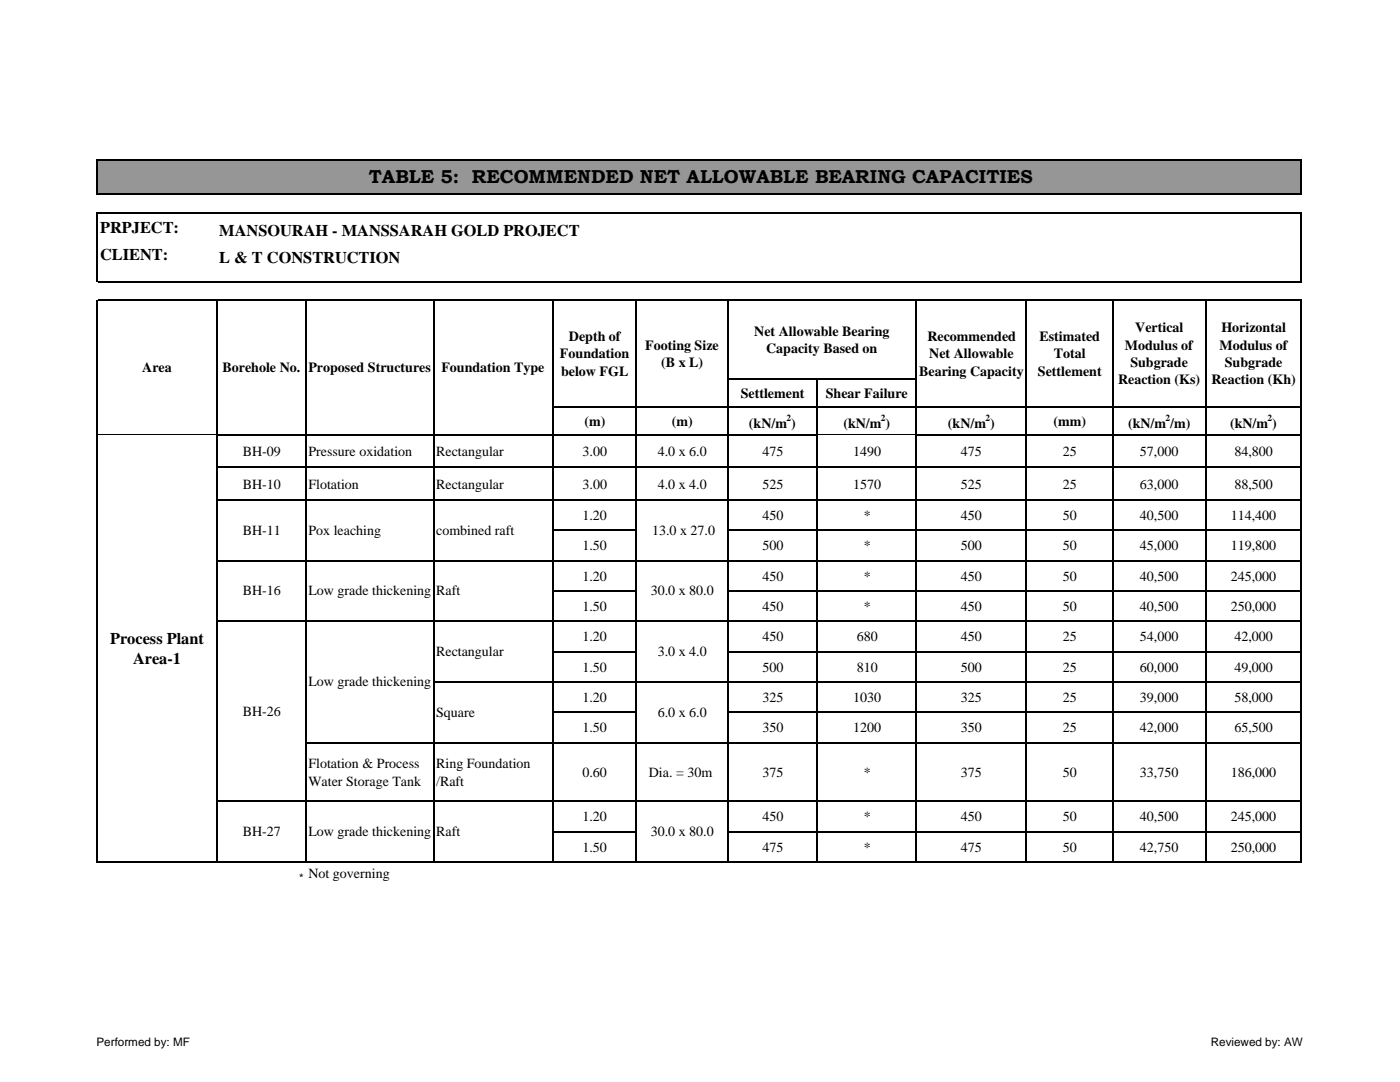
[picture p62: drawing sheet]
<svg xmlns="http://www.w3.org/2000/svg" width="279mm" height="216mm" viewBox="0 0 279 216" stroke-linecap="round" stroke-linejoin="round" font-family="sans-serif">
<defs><g id="words">
<text font-size="3.7" x="73.6" y="36.5">TABLE 5: RECOMMENDED NET ALLOWABLE BEARING CAPACITIES</text>
<g font-size="3.3">
<text x="20" y="46.4">PRPJECT:</text>
<text x="43.8" y="47">MANSOURAH - MANSSARAH GOLD PROJECT</text>
<text x="20" y="51.9">CLIENT:</text>
<text x="43.8" y="52.4">L &amp; T CONSTRUCTION</text>
<text x="22" y="128.4">Process Plant</text>
<text x="26.5" y="132.5">Area-1</text>
</g>
<g font-size="2.8">
<text x="111.8" y="71.5">Foundation</text>
<text x="113.5" y="68">Depth of</text>
<text x="128.8" y="69.8">Footing Size</text>
<text x="150.5" y="67">Net Allowable Bearing</text>
<text x="152.9" y="70.4">Capacity Based on</text>
<text x="185.1" y="68">Recommended</text>
<text x="185.5" y="71.5">Net Allowable</text>
<text x="207.4" y="68">Estimated</text>
<text x="210.3" y="71.5">Total</text>
<text x="224.5" y="69.8">Modulus of</text>
<text x="226.6" y="66.3">Vertical</text>
<text x="243.4" y="69.8">Modulus of</text>
<text x="243.8" y="66.3">Horizontal</text>
<text x="28.4" y="74.3">Area</text>
<text x="44.4" y="74.3">Borehole No.</text>
<text x="61.6" y="74.3">Proposed Structures</text>
<text x="88.1" y="74.3">Foundation Type</text>
<text x="112" y="75">below FGL</text>
<text x="132" y="73.2">(B x L)</text>
<text x="183.4" y="75">Bearing Capacity</text>
<text x="207.1" y="75">Settlement</text>
<text x="223.1" y="76.7">Reaction (Ks)</text>
<text x="225.6" y="73.2">Subgrade</text>
<text x="241.8" y="76.7">Reaction (Kh)</text>
<text x="244.4" y="73.2">Subgrade</text>
<text x="147.8" y="79.5">Settlement</text>
<text x="164.8" y="79.5">Shear Failure</text>
<text x="116.6" y="85">(m)</text>
<text x="134.1" y="85">(m)</text>
<text x="149.5" y="85.3">(kN/m )</text>
<text x="168.3" y="85.3">(kN/m )</text>
<text x="189.2" y="85.3">(kN/m )</text>
<text x="210.2" y="85">(mm)</text>
<text x="225.1" y="85.3">(kN/m /m)</text>
<text x="245.5" y="85.3">(kN/m )</text>
<text x="48.5" y="91">BH-09</text>
<text x="61.6" y="91">Pressure oxidation</text>
<text x="87" y="91">Rectangular</text>
<text x="116.3" y="91">3.00</text>
<text x="131.3" y="91">4.0 x 6.0</text>
<text x="152.1" y="91">475</text>
<text x="170.3" y="91">1490</text>
<text x="191.8" y="91">475</text>
<text x="212.1" y="91">25</text>
<text x="227.5" y="91">57,000</text>
<text x="246.3" y="91">84,800</text>
<text x="48.5" y="97.5">BH-10</text>
<text x="61.6" y="97.5">Flotation</text>
<text x="87" y="97.5">Rectangular</text>
<text x="116.3" y="97.5">3.00</text>
<text x="131.3" y="97.5">4.0 x 4.0</text>
<text x="152.2" y="97.5">525</text>
<text x="170.3" y="97.5">1570</text>
<text x="191.8" y="97.5">525</text>
<text x="212.1" y="97.5">25</text>
<text x="227.5" y="97.5">63,000</text>
<text x="246.3" y="97.5">88,500</text>
<text x="48.5" y="106.7">BH-11</text>
<text x="61.6" y="106.7">Pox leaching</text>
<text x="87" y="106.7">combined raft</text>
<text x="116.2" y="103.8">1.20</text>
<text x="130.2" y="106.7">13.0 x 27.0</text>
<text x="152.1" y="103.8">450</text>
<text x="172.4" y="103.8">*</text>
<text x="191.8" y="103.8">450</text>
<text x="212.1" y="103.8">50</text>
<text x="227.5" y="103.8">40,500</text>
<text x="245.6" y="103.8">114,400</text>
<text x="116.2" y="109.8">1.50</text>
<text x="152.1" y="109.8">500</text>
<text x="172.4" y="109.8">*</text>
<text x="191.8" y="109.8">500</text>
<text x="212.1" y="109.8">50</text>
<text x="227.5" y="109.8">45,000</text>
<text x="245.6" y="109.8">119,800</text>
<text x="48.5" y="118.8">BH-16</text>
<text x="61.6" y="118.8">Low grade thickening Raft</text>
<text x="116.2" y="115.9">1.20</text>
<text x="129.9" y="118.8">30.0 x 80.0</text>
<text x="152.1" y="115.9">450</text>
<text x="172.4" y="115.9">*</text>
<text x="191.8" y="115.9">450</text>
<text x="212.1" y="115.9">50</text>
<text x="227.5" y="115.9">40,500</text>
<text x="245.6" y="115.9">245,000</text>
<text x="116.2" y="121.9">1.50</text>
<text x="152.1" y="121.9">450</text>
<text x="172.4" y="121.9">*</text>
<text x="191.8" y="121.9">450</text>
<text x="212.1" y="121.9">50</text>
<text x="227.5" y="121.9">40,500</text>
<text x="245.6" y="121.9">250,000</text>
<text x="87" y="130.9">Rectangular</text>
<text x="116.2" y="128">1.20</text>
<text x="131.3" y="130.9">3.0 x 4.0</text>
<text x="152.1" y="128">450</text>
<text x="171" y="128">680</text>
<text x="191.8" y="128">450</text>
<text x="212.1" y="128">25</text>
<text x="227.5" y="128">54,000</text>
<text x="246.3" y="128">42,000</text>
<text x="61.6" y="136.9">Low grade thickening</text>
<text x="116.2" y="134">1.50</text>
<text x="152.1" y="134">500</text>
<text x="171" y="134">810</text>
<text x="191.8" y="134">500</text>
<text x="212.1" y="134">25</text>
<text x="227.5" y="134">60,000</text>
<text x="246.3" y="134">49,000</text>
<text x="48.5" y="142.8">BH-26</text>
<text x="87" y="143">Square</text>
<text x="116.2" y="140.1">1.20</text>
<text x="131.3" y="143">6.0 x 6.0</text>
<text x="152.1" y="140.1">325</text>
<text x="170.3" y="140.1">1030</text>
<text x="191.8" y="140.1">325</text>
<text x="212.1" y="140.1">25</text>
<text x="227.5" y="140.1">39,000</text>
<text x="246.3" y="140.1">58,000</text>
<text x="116.2" y="146.1">1.50</text>
<text x="152.1" y="146.1">350</text>
<text x="170.3" y="146.1">1200</text>
<text x="191.8" y="146.1">350</text>
<text x="212.1" y="146.1">25</text>
<text x="227.5" y="146.1">42,000</text>
<text x="246.3" y="146.1">65,500</text>
<text x="61.6" y="153.2">Flotation &amp; Process</text>
<text x="87" y="153.2">Ring Foundation</text>
<text x="116.2" y="155">0.60</text>
<text x="129.5" y="155">Dia. = 30m</text>
<text x="152.1" y="155">375</text>
<text x="172.4" y="155">*</text>
<text x="191.8" y="155">375</text>
<text x="212.1" y="155">50</text>
<text x="227.5" y="155">33,750</text>
<text x="245.6" y="155">186,000</text>
<text x="61.6" y="156.8">Water Storage Tank</text>
<text x="87" y="156.8">/Raft</text>
<text x="48.5" y="166.8">BH-27</text>
<text x="61.6" y="166.8">Low grade thickening Raft</text>
<text x="116.2" y="163.9">1.20</text>
<text x="129.9" y="166.8">30.0 x 80.0</text>
<text x="152.1" y="163.9">450</text>
<text x="172.4" y="163.9">*</text>
<text x="191.8" y="163.9">450</text>
<text x="212.1" y="163.9">50</text>
<text x="227.5" y="163.9">40,500</text>
<text x="245.6" y="163.9">245,000</text>
<text x="116.2" y="169.9">1.50</text>
<text x="152.1" y="169.9">475</text>
<text x="172.4" y="169.9">*</text>
<text x="191.8" y="169.9">475</text>
<text x="212.1" y="169.9">50</text>
<text x="227.5" y="169.9">42,750</text>
<text x="245.6" y="169.9">250,000</text>
<text x="61.6" y="175.3">Not governing</text>
</g>
<g font-size="2.3">
<text x="59.7" y="176">*</text>
<text x="19.3" y="208.6">Performed by: MF</text>
<text x="241.6" y="208.6">Reviewed by: AW</text>
</g>
<g font-size="1.9">
<text x="157" y="83.9">2</text>
<text x="175.8" y="83.9">2</text>
<text x="196.7" y="83.9">2</text>
<text x="232.6" y="83.9">2</text>
<text x="253" y="83.9">2</text>
</g>
</g></defs>
<path d="M19.6 32h240.2v6.8h-240.2z" fill="#969696"/>
<path d="M19.6 42.5h23.7v10.9h-23.7z" fill="#fff"/>
<g fill="none" stroke="#000" stroke-width=".21">
<path d="M19.5 31.7v7.2M19.6 31.9h240.2M19.6 38.8h240.2M259.7 32v6.9M19.5 42.4v13.9M19.5 59.8v27.1M19.6 42.5h240.2M19.6 56.2h240.2M19.6 59.9h240.2M43.2 60v26.9M61.1 60v26.9M86.6 60v26.9"/>
<path d="M110.3 60v26.9M127 60v26.9M145.2 60v26.9M182.9 60v26.9M204.8 60v26.9M222.1 60v26.9M240.6 60v26.9M259.7 42.6v13.7M259.7 60v26.9M145.3 75.7h37.7M163 75.8v11.1M19.6 86.8h240.2"/>
<path d="M110.4 81.3h149.4"/>
</g>
<g fill="#fff">
<path d="M19.6 86.9h23.7v12.9h-23.7z"/>
<path d="M163 86.9h19.9v12.9h-19.9z"/>
<path d="M19.6 99.7h23.7v48.5h-23.7z"/>
<path d="M163 124h19.9v24.2h-19.9z"/>
<path d="M19.6 148.2h23.7v23.8h-23.7z"/>
</g>
<g fill="none" stroke="#000" stroke-width=".21">
<path d="M19.5 86.8v85.3M43.2 86.8v85.3M43.3 93.3h216.5M43.3 99.8h216.5M61.1 86.8v85.3M86.6 86.8v85.3M110.3 86.8v85.3M127 86.8v85.3M145.2 86.8v85.3M163 86.8v85.3M182.9 86.8v85.3M204.8 86.8v85.3"/>
<path d="M222.1 86.8v85.3M240.6 86.8v85.3M259.7 86.8v85.3M43.3 111.9h216.5M110.4 105.8h16.7M110.4 117.9h16.7M145.3 105.8h114.5M145.3 117.9h114.5M43.3 124h216.5M86.7 136.1h173.1M110.4 130h16.7M145.3 130h114.5"/>
<path d="M43.3 159.9h216.5M61.2 148.2h198.6M110.4 142.1h16.7M145.3 142.1h114.5M19.6 172h240.2M110.4 165.9h16.7M145.3 165.9h114.5"/>
</g>
<use href="#words"/>
</svg>
